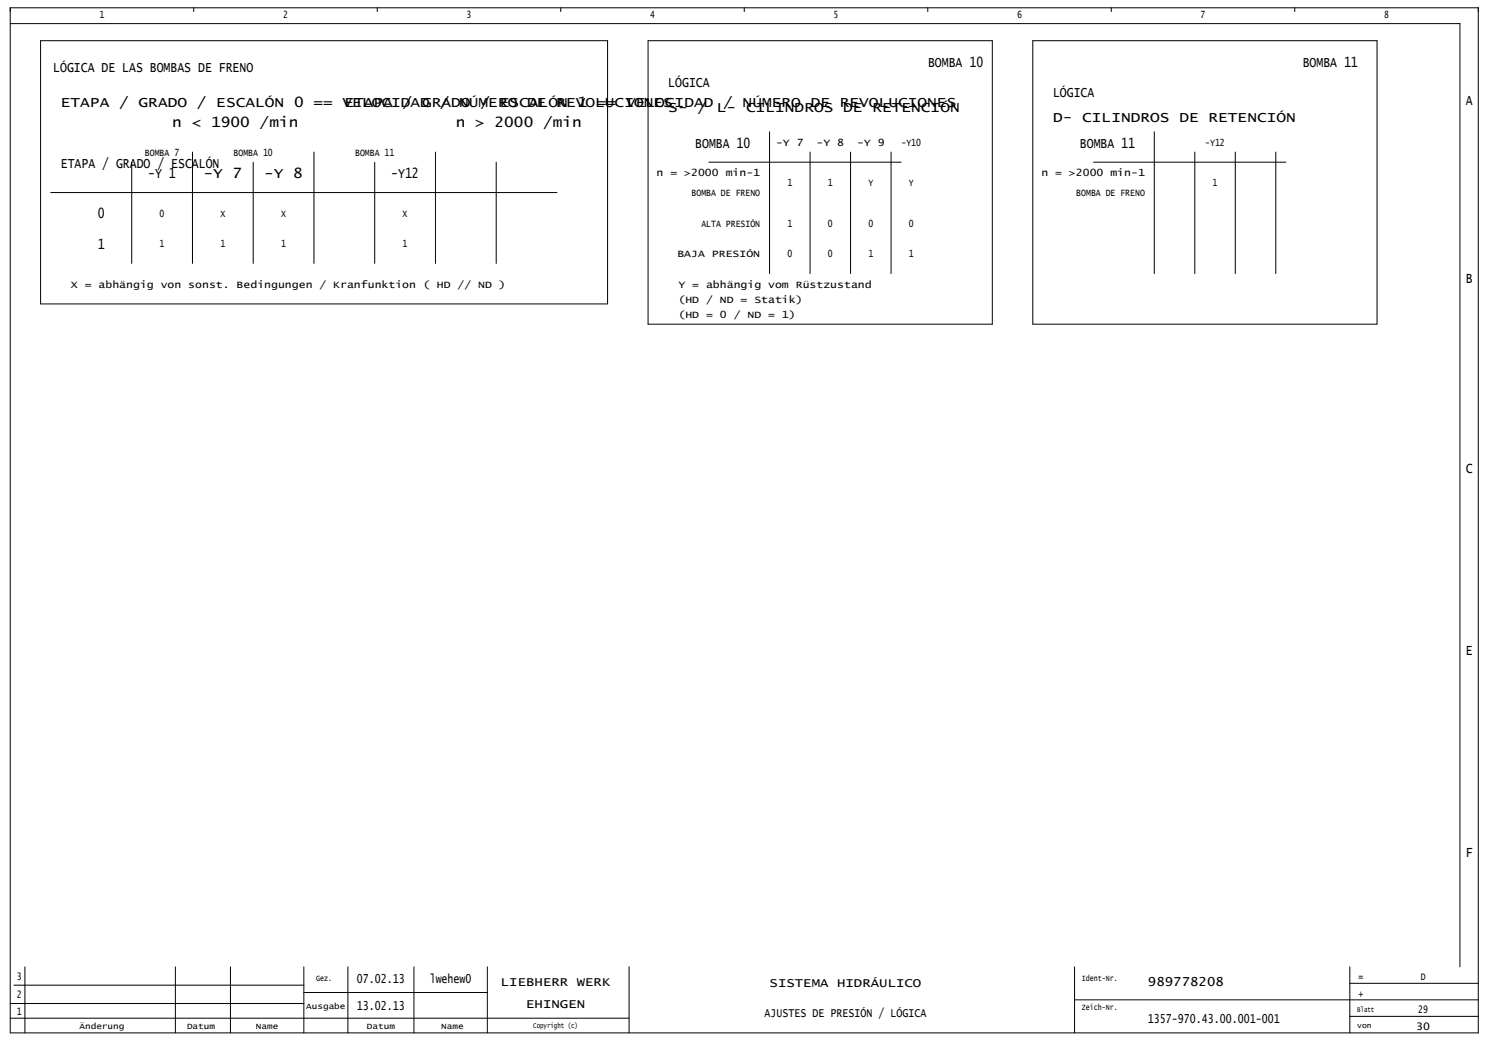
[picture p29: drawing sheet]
<svg xmlns="http://www.w3.org/2000/svg" width="582mm" height="406mm" viewBox="0 0 582 406" stroke-linecap="round" stroke-linejoin="round" font-family="sans-serif">
<defs><g id="words">
<g font-size="5.7">
<text x="573.3" y="40.9">A</text>
<text x="573.3" y="110.5">B</text>
<text x="573.3" y="185.2">C</text>
<text x="573.3" y="256.2">E</text>
<text x="573.3" y="335.2">F</text>
</g>
<g font-size="5.6">
<text x="20.8" y="28">LÓGICA DE LAS BOMBAS DE FRENO</text>
<text x="363" y="26">BOMBA 10</text>
<text x="509.5" y="26">BOMBA 11</text>
<text x="261.4" y="34">LÓGICA</text>
<text x="23.8" y="41.9">ETAPA / GRADO / ESCALÓN 0 == VELOCIDAD / NÚMERO DE REVOLUCIONES</text>
<text x="134.7" y="41.9">ETAPA / GRADO / ESCALÓN 1 == VELOCIDAD / NÚMERO DE REVOLUCIONES</text>
<text x="411.9" y="37.9">LÓGICA</text>
<text x="261.4" y="43.9">S- / L- CILINDROS DE RETENCIÓN</text>
<text x="411.9" y="47.8">D- CILINDROS DE RETENCIÓN</text>
<text x="67.4" y="49.8">n &lt; 1900 /min</text>
<text x="178.2" y="49.8">n &gt; 2000 /min</text>
<text x="271.9" y="57.7">BOMBA 10</text>
<text x="422.4" y="57.7">BOMBA 11</text>
<text x="23.8" y="65.6">ETAPA / GRADO / ESCALÓN</text>
<text x="58" y="69.6">-Y 1</text>
<text x="79.6" y="69.6">-Y 7</text>
<text x="103.3" y="69.6">-Y 8</text>
<text x="153" y="69.6">-Y12</text>
<text x="38.3" y="85.4">0</text>
<text x="38.3" y="97.3">1</text>
</g>
<g font-size="4.9">
<text x="139.6" y="384.4">07.02.13</text>
<text x="168.1" y="384.4">lwehew0</text>
<text x="195.9" y="385.8">LIEBHERR WERK</text>
<text x="301" y="386.1">SISTEMA HIDRÁULICO</text>
<text x="449" y="385.8">989778208</text>
<text x="139.6" y="395.1">13.02.13</text>
<text x="205.8" y="394.4">EHINGEN</text>
<text x="299.1" y="397.6">AJUSTES DE PRESIÓN / LÓGICA</text>
<text x="449" y="400.2">1357-970.43.00.001-001</text>
</g>
<g font-size="4.1">
<text x="6.6" y="383.3">3</text>
<text x="531.3" y="383.3">=</text>
<text x="555.7" y="383.3">D</text>
<text x="531.3" y="389.8">+</text>
<text x="6.6" y="390.5">2</text>
<text x="6.6" y="397">1</text>
<text x="554.8" y="396.3">29</text>
<text x="554" y="402.7">30</text>
</g>
<g font-size="3.9">
<text x="38.9" y="7.1">1</text>
<text x="110.7" y="7.1">2</text>
<text x="182.5" y="7.1">3</text>
<text x="254.3" y="7.1">4</text>
<text x="326" y="7.1">5</text>
<text x="397.8" y="7.1">6</text>
<text x="469.6" y="7.1">7</text>
<text x="541.4" y="7.1">8</text>
<text x="303.5" y="57.1">-Y 7</text>
<text x="319.4" y="57.1">-Y 8</text>
<text x="335.2" y="57.1">-Y 9</text>
<text x="352.6" y="57.1">-Y10</text>
<text x="471.4" y="57.1">-Y12</text>
<text x="56.7" y="61">BOMBA 7</text>
<text x="91.4" y="61">BOMBA 10</text>
<text x="138.9" y="61">BOMBA 11</text>
<text x="256.8" y="68.9">n = &gt;2000 min-1</text>
<text x="407.3" y="68.9">n = &gt;2000 min-1</text>
<text x="270.5" y="76.9">BOMBA DE FRENO</text>
<text x="308" y="72.9">1</text>
<text x="323.8" y="72.9">1</text>
<text x="339.6" y="72.9">Y</text>
<text x="355.5" y="72.9">Y</text>
<text x="421" y="76.9">BOMBA DE FRENO</text>
<text x="474.3" y="72.9">1</text>
<text x="62.4" y="84.8">0</text>
<text x="86.2" y="84.8">X</text>
<text x="110" y="84.8">X</text>
<text x="157.5" y="84.8">X</text>
<text x="274.3" y="88.7">ALTA PRESIÓN</text>
<text x="308" y="88.7">1</text>
<text x="323.8" y="88.7">0</text>
<text x="339.6" y="88.7">0</text>
<text x="355.5" y="88.7">0</text>
<text x="62.4" y="96.7">1</text>
<text x="86.2" y="96.7">1</text>
<text x="110" y="96.7">1</text>
<text x="157.5" y="96.7">1</text>
<text x="264.9" y="100.6">BAJA PRESIÓN</text>
<text x="308" y="100.6">0</text>
<text x="323.8" y="100.6">0</text>
<text x="339.6" y="100.6">1</text>
<text x="355.5" y="100.6">1</text>
<text x="27.8" y="112.5">X = abhängig von sonst. Bedingungen / Kranfunktion ( HD // ND )</text>
<text x="265.4" y="112.5">Y = abhängig vom Rüstzustand</text>
<text x="265.4" y="118.4">(HD / ND = Statik)</text>
<text x="265.4" y="124.4">(HD = 0 / ND = 1)</text>
</g>
<g font-size="3.2">
<text x="123.6" y="383.7">Gez.</text>
<text x="423.2" y="383.7">Ident-Nr.</text>
<text x="119.8" y="394.5">Ausgabe</text>
<text x="423.2" y="395.2">Zeich-Nr.</text>
<text x="31.1" y="402.4">Änderung</text>
<text x="73.1" y="402.4">Datum</text>
<text x="100.1" y="402.4">Name</text>
<text x="143.5" y="402.4">Datum</text>
<text x="172.6" y="402.4">Name</text>
</g>
<g font-size="2.9">
<text x="530.8" y="395.8">Blatt</text>
<text x="208.6" y="402.3">Copyright (c)</text>
<text x="530.8" y="402.3">von</text>
</g>
</g></defs>
<g fill="none" stroke="#000" stroke-width=".39">
<path d="M4 3h574.2v401h-574.2zM4 9.2h567v369M15.9 15.9h221.7v103h-221.7zM75.8 3v1.5M147.6 3v1.5M219.3 3v1.5M253.5 15.9h134.6v110.9h-134.6zM291.1 3v1.5M362.9 3v1.5M404 15.9h134.6v110.9h-134.6zM434.6 3v1.5M506.4 3v1.5"/>
<path d="M75.3 59.5v43.5M122.8 59.5v43.5M170.3 59.5v43.5M301 51.6v55.4M316.8 59.5v47.5M332.7 59.5v47.5M348.5 59.5v47.5M451.5 51.6v55.4M467.3 59.5v47.5M483.2 59.5v47.5M499 59.5v47.5M19.8 75.3h198"/>
<path d="M51.5 63.4v39.6M99 63.4v39.6M146.6 63.4v39.6M194.1 63.4v39.6M277.2 63.4h75.3M427.7 63.4h75.3M9.7 378.2v25.8M68.6 378.2v25.8M90.1 378.2v25.8M118.8 378.2v25.8M136.1 378.2v25.8M161.9 378.2v25.8"/>
<path d="M190.6 378.2v25.8M246.1 378.2v25.8M420.3 378.2v25.8M528 378.2v25.8M4 398.3h242.1M4 392.5h114.8M5.4 385.3h113.4M118.8 388.2h71.8M420.3 391.1h157.9M528 397.5h50.2M528 384.6h50.2"/>
</g>
<use href="#words"/>
</svg>
